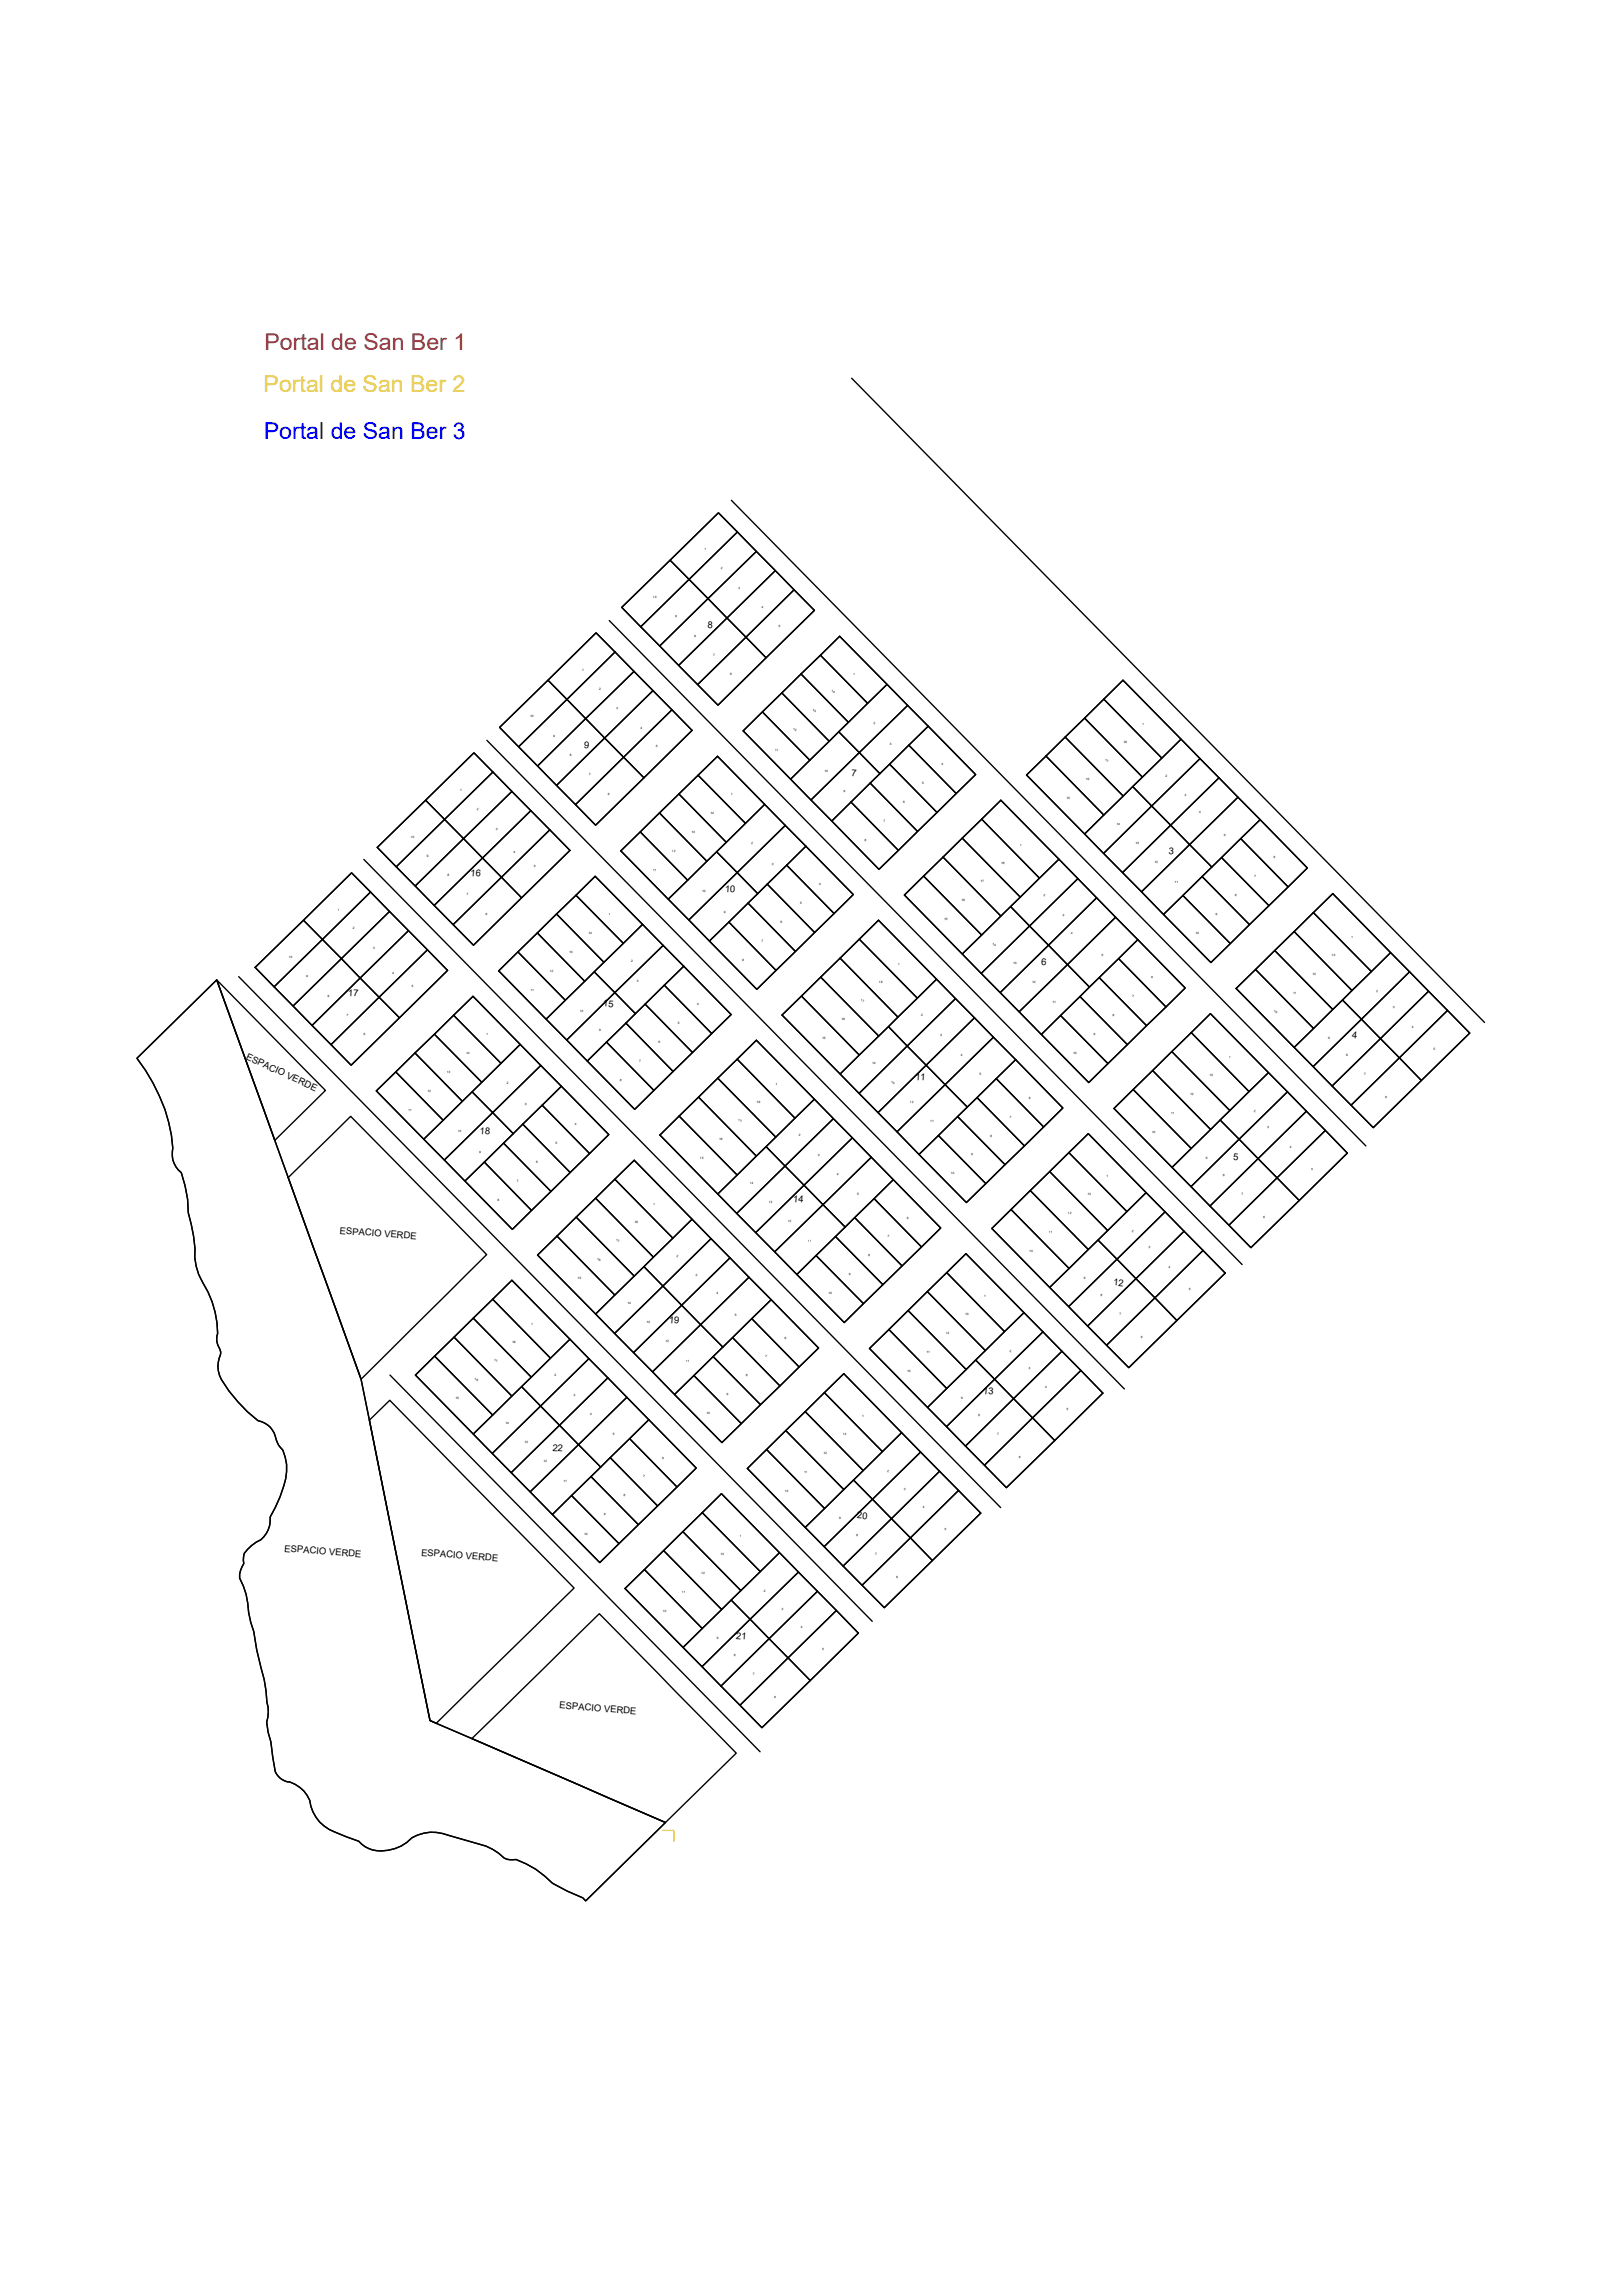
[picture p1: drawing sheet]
<svg xmlns="http://www.w3.org/2000/svg" width="297mm" height="420mm" viewBox="0 0 297 420" stroke-linecap="round" stroke-linejoin="round" font-family="sans-serif">
<defs><g id="words">
<text font-size="4.2" fill="#e52237" x="48.4" y="64.1">Portal de San Ber 1</text>
<text font-size="4.2" fill="#ffd100" x="48.3" y="71.8">Portal de San Ber 2</text>
<text font-size="4.2" fill="#00f" x="48.3" y="80.3">Portal de San Ber 3</text>
<g font-size="1.7">
<text x="129.5" y="114.9" transform="rotate(2 129.5 114.9)">8</text>
<text x="106.8" y="136.8" transform="rotate(5 106.8 136.8)">9</text>
<text x="155.8" y="142.1" transform="rotate(5 155.8 142.1)">7</text>
<text x="86.1" y="160.3" transform="rotate(5 86.1 160.3)">16</text>
<text x="213.9" y="156.3" transform="rotate(5 213.9 156.3)">3</text>
<text x="132.6" y="163.3" transform="rotate(4 132.6 163.3)">10</text>
<text x="190.5" y="176.6" transform="rotate(2 190.5 176.6)">6</text>
<text x="63.7" y="182.4" transform="rotate(4 63.7 182.4)">17</text>
<text x="110.3" y="184.2" transform="rotate(5 110.3 184.2)">15</text>
<text x="247.4" y="190.1" transform="rotate(5 247.4 190.1)">4</text>
<text x="44.9" y="193.9" transform="rotate(25 44.9 193.9)">ESPACIO VERDE</text>
<text x="167.5" y="197.6" transform="rotate(4 167.5 197.6)">11</text>
<text x="87.7" y="207.6" transform="rotate(4 87.7 207.6)">18</text>
<text x="225.7" y="212.5" transform="rotate(2 225.7 212.5)">5</text>
<text x="145.1" y="220" transform="rotate(5 145.1 220)">14</text>
<text x="62.1" y="225.8" transform="rotate(4 62.1 225.8)">ESPACIO VERDE</text>
<text x="203.7" y="235.3" transform="rotate(5 203.7 235.3)">12</text>
<text x="122.4" y="242.2" transform="rotate(5 122.4 242.2)">19</text>
<text x="179.9" y="255.1" transform="rotate(5 179.9 255.1)">13</text>
<text x="101.1" y="265.6" transform="rotate(4 101.1 265.6)">22</text>
<text x="156.8" y="277.9" transform="rotate(4 156.8 277.9)">20</text>
<text x="52" y="284" transform="rotate(4 52 284)">ESPACIO VERDE</text>
<text x="77.1" y="284.8" transform="rotate(4 77.1 284.8)">ESPACIO VERDE</text>
<text x="134.7" y="300" transform="rotate(5 134.7 300)">21</text>
<text x="102.4" y="312.7" transform="rotate(4 102.4 312.7)">ESPACIO VERDE</text>
</g>
<g font-size=".6">
<text x="128.9" y="100.8">1</text>
<text x="131.9" y="104.3" transform="rotate(8 131.9 104.3)">2</text>
<text x="135.1" y="107.8" transform="rotate(8 135.1 107.8)">3</text>
<text x="119.5" y="109.4" transform="rotate(4 119.5 109.4)">10</text>
<text x="123.6" y="113" transform="rotate(8 123.6 113)">9</text>
<text x="139.4" y="111.4" transform="rotate(7 139.4 111.4)">4</text>
<text x="127" y="116.5" transform="rotate(8 127 116.5)">8</text>
<text x="142.5" y="114.8" transform="rotate(7 142.5 114.8)">5</text>
<text x="106.6" y="122.8">1</text>
<text x="130.5" y="120">7</text>
<text x="133.6" y="123.5">6</text>
<text x="156.1" y="123.6" transform="rotate(8 156.1 123.6)">1</text>
<text x="97" y="131.2" transform="rotate(4 97 131.2)">10</text>
<text x="109.7" y="126.3">2</text>
<text x="112.8" y="129.7" transform="rotate(8 112.8 129.7)">3</text>
<text x="148.7" y="130.2" transform="rotate(4 148.7 130.2)">13</text>
<text x="152.2" y="126.8" transform="rotate(4 152.2 126.8)">14</text>
<text x="101.2" y="134.9" transform="rotate(7 101.2 134.9)">9</text>
<text x="117.2" y="133.4">4</text>
<text x="120.1" y="136.8" transform="rotate(7 120.1 136.8)">5</text>
<text x="141.8" y="137.4" transform="rotate(8 141.8 137.4)">11</text>
<text x="145.2" y="133.7" transform="rotate(4 145.2 133.7)">12</text>
<text x="159.9" y="132.6" transform="rotate(7 159.9 132.6)">2</text>
<text x="162.9" y="136.4">3</text>
<text x="205.6" y="136.1" transform="rotate(4 205.6 136.1)">18</text>
<text x="209" y="132.7" transform="rotate(8 209 132.7)">1</text>
<text x="104.3" y="138.5">8</text>
<text x="107.8" y="142" transform="rotate(8 107.8 142)">7</text>
<text x="150.9" y="141.3" transform="rotate(4 150.9 141.3)">10</text>
<text x="168.8" y="143.5">5</text>
<text x="172.3" y="140.1">4</text>
<text x="198.7" y="142.9" transform="rotate(4 198.7 142.9)">16</text>
<text x="202.3" y="139.4" transform="rotate(4 202.3 139.4)">17</text>
<text x="213.3" y="142.3">2</text>
<text x="84.2" y="144.7">1</text>
<text x="87.2" y="148.3" transform="rotate(8 87.2 148.3)">2</text>
<text x="111.2" y="145.5" transform="rotate(7 111.2 145.5)">6</text>
<text x="130" y="149" transform="rotate(4 130 149)">14</text>
<text x="133.7" y="145.5" transform="rotate(7 133.7 145.5)">1</text>
<text x="154.3" y="145.1" transform="rotate(7 154.3 145.1)">9</text>
<text x="165.3" y="147">6</text>
<text x="195.2" y="146.3" transform="rotate(4 195.2 146.3)">15</text>
<text x="216.8" y="145.8" transform="rotate(7 216.8 145.8)">3</text>
<text x="219.5" y="148.8">4</text>
<text x="75.2" y="153.4" transform="rotate(4 75.2 153.4)">10</text>
<text x="90.7" y="151.9" transform="rotate(8 90.7 151.9)">3</text>
<text x="123" y="155.9" transform="rotate(4 123 155.9)">12</text>
<text x="126.5" y="152.5" transform="rotate(4 126.5 152.5)">13</text>
<text x="137.5" y="154.6" transform="rotate(8 137.5 154.6)">2</text>
<text x="158.2" y="154" transform="rotate(8 158.2 154)">8</text>
<text x="161.7" y="150.5">7</text>
<text x="186.6" y="154.8" transform="rotate(8 186.6 154.8)">1</text>
<text x="204.3" y="150.9" transform="rotate(8 204.3 150.9)">14</text>
<text x="207.8" y="154.5" transform="rotate(4 207.8 154.5)">13</text>
<text x="224" y="153" transform="rotate(8 224 153)">5</text>
<text x="78.1" y="156.9">9</text>
<text x="81.9" y="160.4">8</text>
<text x="94" y="156.2">4</text>
<text x="97.7" y="158.8" transform="rotate(7 97.7 158.8)">5</text>
<text x="119.5" y="159.4" transform="rotate(8 119.5 159.4)">11</text>
<text x="141.3" y="158.4" transform="rotate(7 141.3 158.4)">3</text>
<text x="179.5" y="161.5" transform="rotate(4 179.5 161.5)">17</text>
<text x="183.2" y="158.2" transform="rotate(4 183.2 158.2)">18</text>
<text x="211.3" y="158" transform="rotate(4 211.3 158)">12</text>
<text x="215" y="161.7" transform="rotate(4 215 161.7)">11</text>
<text x="229.5" y="160.6" transform="rotate(8 229.5 160.6)">7</text>
<text x="233" y="157.1" transform="rotate(7 233 157.1)">6</text>
<text x="61.8" y="166.7">1</text>
<text x="85.4" y="163.9" transform="rotate(7 85.4 163.9)">7</text>
<text x="88.9" y="167.5" transform="rotate(8 88.9 167.5)">6</text>
<text x="111.4" y="167.5" transform="rotate(8 111.4 167.5)">1</text>
<text x="128.5" y="163.2" transform="rotate(4 128.5 163.2)">10</text>
<text x="132.5" y="167.1" transform="rotate(7 132.5 167.1)">9</text>
<text x="146.4" y="165.5">5</text>
<text x="149.9" y="162">4</text>
<text x="175.9" y="165" transform="rotate(4 175.9 165)">16</text>
<text x="191" y="164.1" transform="rotate(8 191 164.1)">2</text>
<text x="194.4" y="167.6" transform="rotate(8 194.4 167.6)">3</text>
<text x="222.5" y="167.5" transform="rotate(8 222.5 167.5)">9</text>
<text x="226" y="164.1" transform="rotate(7 226 164.1)">8</text>
<text x="64.6" y="170.2">2</text>
<text x="68.3" y="173.7">3</text>
<text x="107.7" y="171" transform="rotate(4 107.7 171)">14</text>
<text x="139.4" y="172.5">7</text>
<text x="142.9" y="169">6</text>
<text x="172.8" y="168.5" transform="rotate(4 172.8 168.5)">15</text>
<text x="181.7" y="173.1" transform="rotate(4 181.7 173.1)">14</text>
<text x="196" y="171" transform="rotate(7 196 171)">4</text>
<text x="218.8" y="171" transform="rotate(4 218.8 171)">10</text>
<text x="247.3" y="171.6" transform="rotate(7 247.3 171.6)">1</text>
<text x="52.8" y="175.3" transform="rotate(4 52.8 175.3)">10</text>
<text x="56" y="178.8" transform="rotate(7 56 178.8)">9</text>
<text x="71.8" y="178.4" transform="rotate(8 71.8 178.4)">4</text>
<text x="100.6" y="177.9" transform="rotate(4 100.6 177.9)">12</text>
<text x="104.1" y="174.4" transform="rotate(4 104.1 174.4)">13</text>
<text x="115.5" y="176.1">2</text>
<text x="116.5" y="179.8">3</text>
<text x="135.8" y="175.9" transform="rotate(7 135.8 175.9)">8</text>
<text x="160.9" y="180" transform="rotate(4 160.9 180)">18</text>
<text x="164.3" y="176.7" transform="rotate(8 164.3 176.7)">1</text>
<text x="185.4" y="176.4" transform="rotate(4 185.4 176.4)">13</text>
<text x="188.9" y="180" transform="rotate(4 188.9 180)">12</text>
<text x="201.6" y="174.9" transform="rotate(7 201.6 174.9)">5</text>
<text x="210.7" y="179.1" transform="rotate(8 210.7 179.1)">6</text>
<text x="240.2" y="178.4" transform="rotate(4 240.2 178.4)">12</text>
<text x="243.7" y="175" transform="rotate(4 243.7 175)">13</text>
<text x="59.9" y="182.4" transform="rotate(7 59.9 182.4)">8</text>
<text x="63.4" y="186" transform="rotate(7 63.4 186)">7</text>
<text x="75.3" y="180.7" transform="rotate(7 75.3 180.7)">5</text>
<text x="97.1" y="181.4" transform="rotate(8 97.1 181.4)">11</text>
<text x="106.1" y="185.2" transform="rotate(4 106.1 185.2)">10</text>
<text x="127.6" y="184">4</text>
<text x="157.5" y="183.3" transform="rotate(4 157.5 183.3)">17</text>
<text x="192.6" y="183.6" transform="rotate(4 192.6 183.6)">11</text>
<text x="207.2" y="182.6" transform="rotate(7 207.2 182.6)">7</text>
<text x="233.1" y="185.4" transform="rotate(8 233.1 185.4)">10</text>
<text x="236.6" y="181.9" transform="rotate(4 236.6 181.9)">11</text>
<text x="251.9" y="181.6" transform="rotate(8 251.9 181.6)">2</text>
<text x="254.9" y="184.6" transform="rotate(8 254.9 184.6)">3</text>
<text x="66.5" y="189.4" transform="rotate(7 66.5 189.4)">6</text>
<text x="89" y="189.5" transform="rotate(7 89 189.5)">1</text>
<text x="109.7" y="188.8">9</text>
<text x="120.5" y="191">6</text>
<text x="124" y="187.5">5</text>
<text x="150.5" y="190.3" transform="rotate(4 150.5 190.3)">15</text>
<text x="154" y="186.8" transform="rotate(4 154 186.8)">16</text>
<text x="168.6" y="186.1">2</text>
<text x="172" y="189.6" transform="rotate(7 172 189.6)">3</text>
<text x="200.1" y="189.5" transform="rotate(7 200.1 189.5)">9</text>
<text x="203.6" y="186" transform="rotate(8 203.6 186)">8</text>
<text x="243.1" y="190.1">9</text>
<text x="258.4" y="188.2">4</text>
<text x="81.8" y="196.4" transform="rotate(4 81.8 196.4)">13</text>
<text x="85.3" y="192.9" transform="rotate(4 85.3 192.9)">14</text>
<text x="113.5" y="197.9" transform="rotate(8 113.5 197.9)">8</text>
<text x="117" y="194.4">7</text>
<text x="159.6" y="194.8" transform="rotate(4 159.6 194.8)">14</text>
<text x="175.9" y="193.3">4</text>
<text x="179.2" y="196.8">5</text>
<text x="196.4" y="193" transform="rotate(4 196.4 193)">10</text>
<text x="221.4" y="196.9" transform="rotate(4 221.4 196.9)">13</text>
<text x="224.9" y="193.6" transform="rotate(8 224.9 193.6)">1</text>
<text x="246.4" y="193.4">8</text>
<text x="249.6" y="196.9">7</text>
<text x="262.3" y="192.2">5</text>
<text x="74.7" y="203.4" transform="rotate(8 74.7 203.4)">11</text>
<text x="78.2" y="199.9" transform="rotate(4 78.2 199.9)">12</text>
<text x="92.8" y="198.5">2</text>
<text x="96.1" y="202.3" transform="rotate(8 96.1 202.3)">3</text>
<text x="138.5" y="202" transform="rotate(4 138.5 202)">18</text>
<text x="141.9" y="198.7" transform="rotate(7 141.9 198.7)">1</text>
<text x="163.1" y="198.4" transform="rotate(4 163.1 198.4)">13</text>
<text x="166.5" y="201.9" transform="rotate(4 166.5 201.9)">12</text>
<text x="188.3" y="201.3" transform="rotate(7 188.3 201.3)">6</text>
<text x="214.3" y="203.9" transform="rotate(8 214.3 203.9)">11</text>
<text x="217.8" y="200.4" transform="rotate(4 217.8 200.4)">12</text>
<text x="229.5" y="203.5" transform="rotate(7 229.5 203.5)">2</text>
<text x="253.5" y="200.9" transform="rotate(8 253.5 200.9)">6</text>
<text x="83.8" y="207.2" transform="rotate(4 83.8 207.2)">10</text>
<text x="101.7" y="209.5">5</text>
<text x="105.2" y="206">4</text>
<text x="131.6" y="208.8" transform="rotate(4 131.6 208.8)">16</text>
<text x="135.1" y="205.3" transform="rotate(4 135.1 205.3)">17</text>
<text x="146.2" y="208.1">2</text>
<text x="170.3" y="205.4" transform="rotate(4 170.3 205.4)">11</text>
<text x="181.2" y="208.2" transform="rotate(7 181.2 208.2)">8</text>
<text x="184.8" y="204.7" transform="rotate(8 184.8 204.7)">7</text>
<text x="210.8" y="207.3" transform="rotate(8 210.8 207.3)">10</text>
<text x="231.9" y="206.5" transform="rotate(7 231.9 206.5)">3</text>
<text x="87.7" y="211" transform="rotate(7 87.7 211)">9</text>
<text x="98.1" y="212.9">6</text>
<text x="128.1" y="212.2" transform="rotate(4 128.1 212.2)">15</text>
<text x="149.7" y="211.6" transform="rotate(8 149.7 211.6)">3</text>
<text x="153.2" y="215.1" transform="rotate(8 153.2 215.1)">4</text>
<text x="174" y="215" transform="rotate(4 174 215)">10</text>
<text x="177.7" y="211.5" transform="rotate(8 177.7 211.5)">9</text>
<text x="202.5" y="215.5">1</text>
<text x="220.7" y="212.1">9</text>
<text x="223.8" y="215.3" transform="rotate(7 223.8 215.3)">8</text>
<text x="236.1" y="210.1">4</text>
<text x="239.9" y="214.2" transform="rotate(8 239.9 214.2)">5</text>
<text x="91.1" y="219.9">8</text>
<text x="94.6" y="216.4">7</text>
<text x="119.5" y="220.6" transform="rotate(8 119.5 220.6)">1</text>
<text x="137.2" y="216.7" transform="rotate(4 137.2 216.7)">14</text>
<text x="140.7" y="220.2" transform="rotate(4 140.7 220.2)">13</text>
<text x="156.9" y="218.8">5</text>
<text x="199" y="218.7" transform="rotate(4 199 218.7)">13</text>
<text x="227.2" y="218.8">7</text>
<text x="112.8" y="227.3" transform="rotate(4 112.8 227.3)">17</text>
<text x="116.1" y="223.9" transform="rotate(4 116.1 223.9)">18</text>
<text x="144.2" y="223.8" transform="rotate(4 144.2 223.8)">12</text>
<text x="147.9" y="227.4" transform="rotate(4 147.9 227.4)">11</text>
<text x="162.4" y="226.5" transform="rotate(7 162.4 226.5)">7</text>
<text x="165.9" y="223.1" transform="rotate(8 165.9 223.1)">6</text>
<text x="191.9" y="225.7" transform="rotate(4 191.9 225.7)">11</text>
<text x="195.5" y="222.2" transform="rotate(4 195.5 222.2)">12</text>
<text x="207.1" y="225.5" transform="rotate(8 207.1 225.5)">2</text>
<text x="231.2" y="222.9" transform="rotate(7 231.2 222.9)">6</text>
<text x="109.3" y="230.7" transform="rotate(4 109.3 230.7)">16</text>
<text x="123.8" y="230.2" transform="rotate(7 123.8 230.2)">2</text>
<text x="127.3" y="233.7" transform="rotate(7 127.3 233.7)">3</text>
<text x="155.4" y="233.5" transform="rotate(7 155.4 233.5)">9</text>
<text x="158.9" y="230" transform="rotate(8 158.9 230)">8</text>
<text x="188.4" y="229.1" transform="rotate(4 188.4 229.1)">10</text>
<text x="210.2" y="228.5" transform="rotate(7 210.2 228.5)">3</text>
<text x="213.9" y="232.1" transform="rotate(8 213.9 232.1)">4</text>
<text x="105.7" y="234.2" transform="rotate(4 105.7 234.2)">15</text>
<text x="114.9" y="238.7" transform="rotate(4 114.9 238.7)">14</text>
<text x="131.1" y="236.9">4</text>
<text x="151.6" y="236.9" transform="rotate(4 151.6 236.9)">10</text>
<text x="180.1" y="237.4">1</text>
<text x="198.3" y="234.1">9</text>
<text x="201.4" y="237.3" transform="rotate(7 201.4 237.3)">8</text>
<text x="217.6" y="236.2" transform="rotate(7 217.6 236.2)">5</text>
<text x="93.7" y="245.9" transform="rotate(4 93.7 245.9)">18</text>
<text x="97.2" y="242.6" transform="rotate(7 97.2 242.6)">1</text>
<text x="118.3" y="242.2" transform="rotate(4 118.3 242.2)">13</text>
<text x="121.8" y="245.7" transform="rotate(4 121.8 245.7)">12</text>
<text x="134.5" y="240.9">5</text>
<text x="143.6" y="245.1" transform="rotate(7 143.6 245.1)">6</text>
<text x="173.1" y="244.2" transform="rotate(4 173.1 244.2)">12</text>
<text x="176.6" y="240.7" transform="rotate(4 176.6 240.7)">13</text>
<text x="204.9" y="240.8">7</text>
<text x="208.8" y="244.9" transform="rotate(7 208.8 244.9)">6</text>
<text x="90.4" y="249.2" transform="rotate(4 90.4 249.2)">17</text>
<text x="101.5" y="252">2</text>
<text x="125.5" y="249.4" transform="rotate(4 125.5 249.4)">11</text>
<text x="136.5" y="252" transform="rotate(7 136.5 252)">8</text>
<text x="140" y="248.5" transform="rotate(8 140 248.5)">7</text>
<text x="166" y="251.1" transform="rotate(4 166 251.1)">10</text>
<text x="169.5" y="247.6" transform="rotate(4 169.5 247.6)">11</text>
<text x="184.7" y="247.5" transform="rotate(7 184.7 247.5)">2</text>
<text x="188.3" y="250.6" transform="rotate(8 188.3 250.6)">3</text>
<text x="83.4" y="256.2" transform="rotate(4 83.4 256.2)">15</text>
<text x="86.9" y="252.7" transform="rotate(4 86.9 252.7)">16</text>
<text x="104.9" y="255.5" transform="rotate(8 104.9 255.5)">3</text>
<text x="133" y="255.4" transform="rotate(7 133 255.4)">9</text>
<text x="175.9" y="256.1">9</text>
<text x="191.3" y="254.1">4</text>
<text x="92.5" y="260.6" transform="rotate(4 92.5 260.6)">14</text>
<text x="108" y="259">4</text>
<text x="112.1" y="262.7">5</text>
<text x="129.3" y="258.9" transform="rotate(4 129.3 258.9)">10</text>
<text x="154.3" y="262.7" transform="rotate(4 154.3 262.7)">13</text>
<text x="157.8" y="259.4">1</text>
<text x="179" y="259.2" transform="rotate(7 179 259.2)">8</text>
<text x="182.5" y="262.8">7</text>
<text x="195.2" y="258.1" transform="rotate(7 195.2 258.1)">5</text>
<text x="96" y="264.2" transform="rotate(4 96 264.2)">13</text>
<text x="99.4" y="267.7" transform="rotate(4 99.4 267.7)">12</text>
<text x="121.2" y="267" transform="rotate(8 121.2 267)">6</text>
<text x="147.2" y="269.6" transform="rotate(4 147.2 269.6)">11</text>
<text x="150.7" y="266.1" transform="rotate(4 150.7 266.1)">12</text>
<text x="162.4" y="269.4" transform="rotate(8 162.4 269.4)">2</text>
<text x="186.4" y="266.9" transform="rotate(8 186.4 266.9)">6</text>
<text x="103.1" y="271.3" transform="rotate(4 103.1 271.3)">11</text>
<text x="114.1" y="273.9" transform="rotate(7 114.1 273.9)">8</text>
<text x="117.7" y="270.5" transform="rotate(7 117.7 270.5)">7</text>
<text x="143.6" y="273.1" transform="rotate(4 143.6 273.1)">10</text>
<text x="165.4" y="272.8" transform="rotate(8 165.4 272.8)">3</text>
<text x="106.9" y="281" transform="rotate(4 106.9 281)">10</text>
<text x="110.5" y="277.4" transform="rotate(7 110.5 277.4)">9</text>
<text x="135.4" y="281.4">1</text>
<text x="153.6" y="278">9</text>
<text x="156.7" y="281.2" transform="rotate(8 156.7 281.2)">8</text>
<text x="168.9" y="276">4</text>
<text x="172.8" y="280.1" transform="rotate(8 172.8 280.1)">5</text>
<text x="131.9" y="284.6" transform="rotate(4 131.9 284.6)">13</text>
<text x="160.1" y="284.8">7</text>
<text x="124.8" y="291.6" transform="rotate(4 124.8 291.6)">11</text>
<text x="128.4" y="288.1" transform="rotate(4 128.4 288.1)">12</text>
<text x="139.8" y="291.4">2</text>
<text x="164" y="288.8" transform="rotate(7 164 288.8)">6</text>
<text x="121.3" y="295" transform="rotate(4 121.3 295)">10</text>
<text x="143" y="294.8" transform="rotate(7 143 294.8)">3</text>
<text x="146.6" y="298">4</text>
<text x="131.2" y="300">9</text>
<text x="134.3" y="303.2" transform="rotate(7 134.3 303.2)">8</text>
<text x="150.5" y="302.1" transform="rotate(7 150.5 302.1)">5</text>
<text x="137.8" y="306.7">7</text>
<text x="141.7" y="310.8" transform="rotate(8 141.7 310.8)">6</text>
</g>
</g></defs>
<!-- layer: XMUNI-MNZ-SNC -->
<path d="M136 133.8l17.7-17.3 24.9 25.3-17.7 17.4zM113.6 155.8l17.7-17.3 24.9 25.3-17.7 17.3zM91.3 177.7l17.6-17.3 24.9 25.3-17.6 17.4zM68.9 199.7l17.7-17.3 24.8 25.3-17.6 17.4z" fill="none" stroke="#000" stroke-width=".25"/>
<!-- layer: XMUNI-MNZ -->
<g fill="none" stroke="#000" stroke-width=".25">
<path d="M113.8 111.2l17.7-17.3 17.6 17.8-17.7 17.4zM91.4 133.2l17.7-17.3 17.6 17.8-17.7 17.4zM69 155.1l17.7-17.3 17.6 17.9-17.6 17.3zM187.9 141.9l17.6-17.4 33.8 34.4-17.7 17.3zM39.7 179.4l19.9 20.2-9.3 9.2zM46.7 177.1l17.6-17.3 17.6 17.9-17.6 17.3zM165.5 163.9l17.7-17.4 33.7 34.4-17.6 17.3zM25.1 193.7l14.6-14.3 26.4 73.1 12.6 62.5 43.1 18.7-14.6 14.3-.5-.5-2.9-1.3-2.7-1.4a17 17 0 0 0-6.7-4.4 3.2 3.2 0 0 1-3.1-1.1l-2.4-1.3-6.7-2a7.6 7.6 0 0 0-6.8 .5 7.6 7.6 0 0 1-7.9 1.9l-.7-.3-1.1-1a23.6 23.6 0 0 1-6.4-2.8 7.1 7.1 0 0 1-2.6-4.7 5.9 5.9 0 0 0-4.6-3.6 3.2 3.2 0 0 1-1.7-1.7l-.8-5.4-.5-1.8-.3-1.8a6.2 6.2 0 0 0 .1-3.7l-.6-4.1-1.3-5.4-.6-3.4-.5-1.7-.4-1.8a13.6 13.6 0 0 0-1.6-6.3 4.5 4.5 0 0 1 .7-2.7 2.96 2.96 0 0 1 1.5-3.3l.8-.6a4.5 4.5 0 0 0 2.5-4.6 18.1 18.1 0 0 0 3.1-9.6l-.7-2.6a5.9 5.9 0 0 1-1.6-3.2 4.1 4.1 0 0 0-3-2.2 26.2 26.2 0 0 1-7-8.3 5.9 5.9 0 0 1 .2-4v-.3a4.5 4.5 0 0 1-.6-3.4 17.8 17.8 0 0 0-2.7-9.3 10.2 10.2 0 0 1-1.4-6.2l-.3-2.3-.9-4.3-.2-2.5-.4-2.4-.7-2.4a4.4 4.4 0 0 1-1.6-4.5 29.9 29.9 0 0 0-6.5-16.5zM143.1 185.8l17.7-17.3 33.7 34.3-17.6 17.4zM226.2 181l17.7-17.4 25.1 25.5-17.7 17.3zM52.7 215.6l11.5-11.2 24.9 25.3-23 22.8zM120.8 207.8l17.6-17.4 33.8 34.4-17.7 17.3z"/>
<path d="M203.9 202.9l17.6-17.3 25.1 25.5-17.7 17.3zM98.4 229.8l17.7-17.4 33.7 34.4-17.7 17.3zM181.5 224.9l17.7-17.4 25 25.6-17.6 17.3zM67.6 260l3.7-3.6 33.8 34.3-25.3 24.8-1.1-.5zM76 251.7l17.7-17.3 33.7 34.4-17.6 17.3zM159.1 246.9l17.7-17.4 25 25.5-17.6 17.4zM136.8 268.8l17.6-17.3 25.1 25.5-17.7 17.3zM114.4 290.8l17.6-17.3 25.1 25.5-17.7 17.3zM86.4 318.3l23.3-22.9 25 25.6-12.9 12.7z"/>
</g>
<!-- layer: XSNC-EJE-CALLE -->
<path d="M155.9 69.2l115.8 118M133.9 91.6l116.1 118.2M111.5 113.6l115.8 117.9M89.1 135.5l116.7 118.8M66.6 157.3l116.5 118.7M43.7 178.8l115.9 118M71.4 251.7l67.7 69" fill="none" stroke="#000" stroke-width=".25"/>
<!-- layer: XMUNI-CC -->
<g fill="none" stroke="#000" stroke-width=".25">
<path d="M117.3 114.8l8.8-8.7 3.5 3.5-8.9 8.7zM120.7 118.3l8.9-8.7 3.5 3.5-8.9 8.7zM126.1 106.1l8.9-8.7 3.4 3.6-8.8 8.6zM129.6 109.6l8.8-8.6 3.5 3.5-8.8 8.6zM133.1 113.1l8.8-8.6 3.4 3.5-8.8 8.7zM150.2 120l3.5-3.5 8.6 8.8-3.5 3.5zM94.9 136.7l8.9-8.7 3.4 3.6-8.8 8.6zM103.8 128l8.8-8.6 3.4 3.5-8.8 8.7zM107.2 131.6l8.8-8.7 3.5 3.5-8.8 8.7zM110.7 135.1l8.8-8.7 3.5 3.5-8.9 8.7zM124.2 121.8l8.9-8.7 3.4 3.6-8.8 8.6zM136 133.8l3.5-3.5 8.7 8.9-3.5 3.4z"/>
<path d="M139.5 130.3l3.6-3.4 8.7 8.8-3.6 3.5zM143.1 126.9l3.5-3.5 8.7 8.8-3.5 3.5zM146.6 123.4l3.6-3.4 8.6 8.8-3.5 3.4zM153.5 134l8.8-8.7 3.8 3.8-8.8 8.7zM157.3 137.8l8.8-8.7 3.8 3.9-8.9 8.6zM162.8 139.9l3.5-3.5 8.7 8.9-3.5 3.4zM166.3 136.4l3.6-3.4 8.7 8.8-3.6 3.5zM72.5 158.7l8.9-8.7 3.4 3.5-8.8 8.7zM81.4 150l8.8-8.7 3.5 3.6-8.9 8.6zM84.8 153.5l8.9-8.6 3.5 3.5-8.9 8.7zM88.3 157.1l8.9-8.7 3.4 3.5-8.8 8.7zM98.4 140.2l8.8-8.6 3.5 3.5-8.8 8.7z"/>
<path d="M101.9 143.8l8.8-8.7 3.4 3.5-8.8 8.7zM113.6 155.8l3.6-3.5 8.7 8.8-3.6 3.5zM117.2 152.3l3.5-3.5 8.7 8.9-3.5 3.4zM120.7 148.8l3.5-3.4 8.7 8.8-3.5 3.5zM124.2 145.4l3.6-3.5 8.6 8.8-3.5 3.5zM127.8 141.9l3.5-3.4 8.7 8.8-3.6 3.4zM131.1 155.9l8.9-8.6 3.7 3.8-8.8 8.7zM134.9 159.8l8.8-8.7 3.8 3.8-8.8 8.7zM144 158.4l3.5-3.5 8.7 8.9-3.5 3.4zM144.7 142.6l8.8-8.6 3.8 3.8-8.9 8.7zM148.4 146.5l8.9-8.7 3.7 3.8-8.8 8.7zM152.2 150.3l3.5-3.5 8.7 8.9-3.5 3.5z"/>
<path d="M155.7 146.8l3.6-3.4 8.6 8.8-3.5 3.5zM159.3 143.4l3.5-3.5 8.7 8.8-3.6 3.5zM198.5 152.7l8.8-8.7 3.5 3.6-8.8 8.6zM202 156.2l8.8-8.6 3.4 3.5-8.8 8.7zM205.4 159.8l8.8-8.7 3.5 3.5-8.8 8.7zM207.3 144l8.9-8.7 3.4 3.6-8.8 8.7zM210.8 147.6l8.8-8.7 3.5 3.5-8.9 8.7zM214.2 151.1l8.9-8.7 3.5 3.6-8.9 8.6zM223.6 157l3.5-3.5 8.7 8.9-3.6 3.4zM227.1 153.5l3.5-3.4 8.7 8.8-3.5 3.5zM59 172l8.8-8.7 3.5 3.6-8.8 8.6zM62.5 175.5l8.8-8.6 3.5 3.5-8.9 8.7z"/>
<path d="M65.9 179.1l8.9-8.7 3.4 3.5-8.8 8.7zM76 162.2l8.8-8.7 3.5 3.6-8.8 8.7zM79.5 165.8l8.8-8.7 3.5 3.5-8.9 8.7zM91.3 177.7l3.5-3.4 8.7 8.8-3.6 3.5zM94.8 174.3l3.5-3.5 8.7 8.8-3.5 3.5zM98.3 170.8l3.6-3.5 8.6 8.9-3.5 3.4zM101.9 167.3l3.5-3.4 8.7 8.8-3.6 3.5zM105.4 163.9l3.5-3.5 8.7 8.8-3.5 3.5zM108.8 177.9l8.8-8.7 3.8 3.9-8.9 8.6zM122.3 164.6l8.8-8.7 3.8 3.9-8.8 8.6zM126.1 168.4l8.8-8.6 3.8 3.8-8.9 8.7zM129.8 172.3l3.6-3.5 8.6 8.9-3.5 3.4z"/>
<path d="M133.4 168.8l3.5-3.5 8.7 8.9-3.6 3.5zM136.9 165.3l3.5-3.4 8.7 8.8-3.5 3.5zM140.4 161.9l3.6-3.5 8.7 8.8-3.6 3.5zM176.1 174.7l8.9-8.7 3.4 3.5-8.8 8.7zM179.6 178.2l8.8-8.7 3.5 3.5-8.9 8.7zM185 166l8.8-8.7 3.5 3.6-8.9 8.6zM188.4 169.5l8.9-8.6 3.4 3.5-8.8 8.6zM191.9 173l8.8-8.6 3.5 3.5-8.8 8.7zM201.2 179l3.5-3.5 8.7 8.8-3.6 3.5zM204.7 175.5l3.5-3.5 8.7 8.9-3.5 3.4zM212.9 167.4l3.6-3.5 8.7 8.8-3.6 3.5zM216.5 163.9l3.5-3.4 8.7 8.8-3.5 3.4z"/>
<path d="M220 160.5l3.6-3.5 8.6 8.8-3.5 3.5zM50.2 180.7l8.8-8.7 3.5 3.5-8.9 8.7zM53.6 184.2l8.9-8.7 3.4 3.6-8.8 8.6zM57.1 187.7l8.8-8.6 3.5 3.5-8.8 8.6zM68.9 199.7l3.5-3.5 8.7 8.9-3.5 3.5zM72.4 196.2l3.5-3.4 8.7 8.8-3.5 3.5zM75.9 192.8l3.6-3.5 8.7 8.8-3.6 3.5zM79.5 189.3l3.5-3.4 8.7 8.8-3.5 3.4zM83 185.9l3.6-3.5 8.6 8.8-3.5 3.5zM86.4 199.9l8.8-8.7 3.8 3.9-8.8 8.6zM99.9 186.6l8.9-8.7 3.7 3.8-8.8 8.7zM103.7 190.4l8.8-8.7 3.8 3.9-8.8 8.7z"/>
<path d="M107.5 194.3l3.5-3.5 8.7 8.8-3.5 3.5zM111 190.8l3.6-3.5 8.6 8.9-3.5 3.4zM112.5 181.7l8.9-8.6 3.7 3.8-8.8 8.7zM114.6 187.3l3.5-3.5 8.6 8.9-3.5 3.5zM118.1 183.8l3.5-3.4 8.7 8.8-3.6 3.5zM121.6 180.4l3.5-3.5 8.7 8.8-3.5 3.5zM153.8 196.6l8.8-8.7 3.4 3.6-8.8 8.7zM162.6 187.9l8.8-8.6 3.5 3.5-8.9 8.7zM166 191.5l8.9-8.7 3.5 3.5-8.9 8.7zM169.5 195l8.9-8.7 3.4 3.6-8.8 8.7zM182.3 197.5l3.6-3.5 8.6 8.8-3.5 3.5zM183 181.7l8.9-8.7 3.5 3.6-8.9 8.6z"/>
<path d="M190.6 189.4l3.5-3.5 8.7 8.8-3.5 3.5zM194.1 185.9l3.6-3.5 8.6 8.8-3.5 3.5zM197.7 182.4l3.5-3.4 8.6 8.8-3.5 3.4zM236.9 191.8l8.8-8.7 3.5 3.5-8.9 8.7zM240.3 195.3l8.9-8.7 3.4 3.5-8.8 8.7zM243.8 198.8l8.8-8.7 3.5 3.6-8.8 8.6zM245.7 183.1l8.8-8.7 3.5 3.5-8.8 8.7zM249.2 186.6l8.8-8.7 3.5 3.6-8.9 8.6zM252.6 190.1l8.9-8.6 3.4 3.5-8.8 8.7zM77.6 208.6l8.8-8.7 3.8 3.8-8.9 8.7zM81.3 212.4l8.9-8.7 3.7 3.8-8.8 8.7zM85.1 216.2l3.5-3.4 8.7 8.8-3.5 3.5z"/>
<path d="M88.6 212.8l3.6-3.5 8.6 8.8-3.5 3.5zM90.2 203.7l8.8-8.6 3.7 3.8-8.8 8.6zM92.2 209.3l3.5-3.5 8.7 8.9-3.6 3.4zM95.7 205.8l3.5-3.5 8.7 8.9-3.5 3.5zM99.2 202.3l3.5-3.4 8.7 8.8-3.5 3.5zM131.4 218.6l8.8-8.7 3.5 3.6-8.9 8.7zM140.2 209.9l8.9-8.7 3.4 3.6-8.8 8.7zM143.7 213.5l8.8-8.7 3.5 3.5-8.8 8.7zM147.2 217l8.8-8.7 3.5 3.6-8.9 8.6zM157.2 200.2l8.8-8.7 3.5 3.5-8.8 8.7zM160 219.4l3.5-3.4 8.7 8.8-3.5 3.5zM160.7 203.7l8.8-8.7 3.5 3.6-8.8 8.6z"/>
<path d="M168.2 211.4l3.5-3.5 8.7 8.8-3.5 3.5zM171.7 207.9l3.6-3.5 8.6 8.8-3.5 3.5zM175.3 204.4l3.5-3.5 8.7 8.9-3.6 3.4zM178.8 200.9l3.5-3.4 8.7 8.8-3.5 3.5zM214.5 213.7l8.8-8.7 3.5 3.6-8.8 8.6zM218 217.2l8.8-8.6 3.5 3.5-8.9 8.7zM223.3 205l8.9-8.6 3.4 3.5-8.8 8.7zM226.8 208.6l8.8-8.7 3.5 3.5-8.8 8.7zM230.3 212.1l8.8-8.7 3.5 3.6-8.9 8.6zM117.9 231.9l8.8-8.7 3.4 3.6-8.8 8.6zM121.3 235.4l8.8-8.6 3.5 3.5-8.8 8.7zM124.8 239l8.8-8.7 3.5 3.5-8.9 8.7z"/>
<path d="M134.8 222.2l8.9-8.7 3.5 3.5-8.9 8.7zM138.3 225.7l8.9-8.7 3.4 3.5-8.8 8.7zM145.8 233.3l3.6-3.4 8.6 8.8-3.5 3.4zM149.4 229.9l3.5-3.5 8.7 8.8-3.6 3.5zM152.9 226.4l3.5-3.5 8.7 8.9-3.5 3.4zM156.4 222.9l3.6-3.5 8.7 8.9-3.6 3.5zM192.1 235.7l8.9-8.7 3.4 3.5-8.8 8.7zM195.6 239.2l8.8-8.7 3.5 3.6-8.8 8.7zM201 227l8.8-8.7 3.4 3.6-8.8 8.6zM204.4 230.5l8.8-8.6 3.5 3.5-8.8 8.7zM207.9 234.1l8.8-8.7 3.5 3.5-8.8 8.7zM221.4 220.8l8.9-8.7 3.4 3.5-8.8 8.7z"/>
<path d="M95.5 253.9l8.8-8.7 3.5 3.5-8.9 8.7zM98.9 257.4l8.9-8.7 3.5 3.6-8.9 8.6zM109 240.6l8.9-8.7 3.4 3.5-8.8 8.7zM112.5 244.1l8.8-8.7 3.5 3.6-8.8 8.6zM116 247.6l8.8-8.6 3.4 3.5-8.8 8.6zM123.4 255.3l3.6-3.5 8.7 8.8-3.6 3.5zM127 251.8l3.5-3.4 8.7 8.8-3.5 3.4zM130.5 248.4l3.6-3.5 8.6 8.8-3.5 3.5zM134.1 244.9l3.5-3.5 8.7 8.9-3.6 3.4zM137.6 241.4l3.5-3.5 8.7 8.9-3.5 3.5zM169.8 257.7l8.8-8.7 3.4 3.5-8.8 8.7zM178.6 249l8.8-8.7 3.5 3.5-8.9 8.7z"/>
<path d="M182 252.5l8.9-8.7 3.5 3.6-8.9 8.7zM185.5 256.1l8.9-8.7 3.4 3.5-8.8 8.7zM199.1 242.8l8.8-8.7 3.5 3.5-8.9 8.7zM86.6 262.5l8.9-8.6 3.4 3.5-8.8 8.7zM90.1 266.1l8.8-8.7 3.5 3.5-8.8 8.7zM93.6 269.6l8.8-8.7 3.5 3.6-8.9 8.6zM101.1 277.3l3.5-3.5 8.7 8.8-3.5 3.5zM102.4 260.9l8.9-8.6 3.4 3.5-8.8 8.7zM104.6 273.8l3.6-3.5 8.6 8.8-3.5 3.5zM108.2 270.3l3.5-3.4 8.7 8.8-3.6 3.4zM111.7 266.9l3.5-3.5 8.7 8.8-3.5 3.5zM115.2 263.4l3.5-3.5 8.7 8.9-3.5 3.4z"/>
<path d="M147.4 279.6l8.8-8.6 3.5 3.5-8.9 8.7zM156.2 271l8.8-8.7 3.5 3.5-8.8 8.7zM159.7 274.5l8.8-8.7 3.5 3.6-8.8 8.6zM163.2 278l8.8-8.6 3.4 3.5-8.8 8.6zM173.2 261.2l8.8-8.7 3.5 3.6-8.8 8.6zM176.7 264.7l8.8-8.6 3.5 3.5-8.8 8.7zM133.8 292.9l8.9-8.6 3.4 3.5-8.8 8.6zM137.3 296.4l8.8-8.6 3.5 3.5-8.8 8.7zM150.8 283.2l8.9-8.7 3.5 3.5-8.9 8.7zM154.3 286.7l8.9-8.7 3.4 3.5-8.8 8.7zM125 301.6l8.8-8.7 3.5 3.5-8.8 8.7zM128.5 305.1l8.8-8.7 3.5 3.6-8.8 8.7z"/>
<path d="M132 308.7l8.8-8.7 3.4 3.5-8.8 8.7zM140.8 300l8.8-8.7 3.5 3.5-8.9 8.7z"/>
</g>
<!-- layer: XMUNI-NCC -->
<g fill="none" stroke="#000" stroke-width=".25">
<path d="M113.8 111.2l8.8-8.6 3.5 3.5-8.8 8.7zM122.6 102.6l8.9-8.7 3.5 3.5-8.9 8.7zM136.5 116.7l8.8-8.7 3.8 3.7-8.9 8.7zM91.4 133.2l8.9-8.7 3.5 3.5-8.9 8.7zM100.3 124.5l8.8-8.6 3.5 3.5-8.8 8.6zM114.1 138.6l8.9-8.7 3.7 3.8-8.8 8.7zM127.7 125.3l8.8-8.6 3.7 3.7-8.8 8.7zM191.4 138.4l3.5-3.5 10.7 10.8-3.6 3.5zM194.9 134.9l3.6-3.4 10.6 10.8-3.5 3.4zM198.5 131.5l3.5-3.5 10.6 10.8-3.5 3.5zM202 128l3.5-3.5 10.7 10.8-3.6 3.5zM69 155.1l8.9-8.6 3.5 3.5-8.9 8.7z"/>
<path d="M77.9 146.5l8.8-8.7 3.5 3.5-8.8 8.7zM105.3 147.3l8.8-8.7 3.8 3.8-8.9 8.7zM172.6 156.9l3.5-3.5 10.6 10.8-3.5 3.5zM176.1 153.4l3.6-3.4 10.5 10.8-3.5 3.4zM179.7 150l3.5-3.5 10.6 10.8-3.6 3.5zM187.9 141.9l3.5-3.5 10.6 10.8-3.5 3.5zM217.7 154.6l8.9-8.6 4 4.1-8.8 8.6zM46.7 177.1l8.8-8.6 3.5 3.5-8.8 8.7zM55.5 168.5l8.8-8.7 3.5 3.5-8.8 8.7zM82.9 169.3l8.9-8.7 3.7 3.8-8.8 8.6zM91.8 160.6l8.8-8.7 3.7 3.8-8.8 8.7zM150.2 178.9l3.6-3.5 10.5 10.8-3.5 3.5z"/>
<path d="M153.8 175.4l3.5-3.5 10.6 10.8-3.6 3.5zM157.3 171.9l3.5-3.4 10.6 10.8-3.5 3.4zM165.5 163.9l3.5-3.5 10.7 10.8-3.6 3.5zM169 160.4l3.6-3.5 10.6 10.8-3.5 3.5zM195.4 176.6l8.8-8.7 4 4.1-8.8 8.7zM208.9 163.3l8.8-8.7 4.1 4.1-8.9 8.7zM229.8 177.5l3.5-3.5 10.6 10.8-3.5 3.5zM233.3 174l3.6-3.5 10.5 10.8-3.5 3.5zM236.9 170.5l3.5-3.4 10.6 10.8-3.6 3.4zM240.4 167.1l3.5-3.5 10.6 10.8-3.5 3.5zM25.1 193.7l14.6-14.3 26.4 73.1 12.6 62.5 43.1 18.7-14.6 14.3-.5-.5-2.9-1.3-2.7-1.4a17 17 0 0 0-6.7-4.4 3.2 3.2 0 0 1-3.1-1.1l-2.4-1.3-6.7-2a7.6 7.6 0 0 0-6.8 .5 7.6 7.6 0 0 1-7.9 1.9l-.7-.3-1.1-1a23.6 23.6 0 0 1-6.4-2.8 7.1 7.1 0 0 1-2.6-4.7 5.9 5.9 0 0 0-4.6-3.6 3.2 3.2 0 0 1-1.7-1.7l-.8-5.4-.5-1.8-.3-1.8a6.2 6.2 0 0 0 .1-3.7l-.6-4.1-1.3-5.4-.6-3.4-.5-1.7-.4-1.8a13.6 13.6 0 0 0-1.6-6.3 4.5 4.5 0 0 1 .7-2.7 2.96 2.96 0 0 1 1.5-3.3l.8-.6a4.5 4.5 0 0 0 2.5-4.6 18.1 18.1 0 0 0 3.1-9.6l-.7-2.6a5.9 5.9 0 0 1-1.6-3.2 4.1 4.1 0 0 0-3-2.2 26.2 26.2 0 0 1-7-8.3 5.9 5.9 0 0 1 .2-4v-.3a4.5 4.5 0 0 1-.6-3.4 17.8 17.8 0 0 0-2.7-9.3 10.2 10.2 0 0 1-1.4-6.2l-.3-2.3-.9-4.3-.2-2.5-.4-2.4-.7-2.4a4.4 4.4 0 0 1-1.6-4.5 29.9 29.9 0 0 0-6.5-16.5zM60.6 191.2l8.8-8.6 3.7 3.7-8.8 8.7z"/>
<path d="M69.4 182.6l8.8-8.7 3.7 3.8-8.8 8.6zM131.4 197.4l3.5-3.5 10.6 10.8-3.5 3.5zM134.9 193.9l3.5-3.5 10.7 10.8-3.6 3.5zM143.1 185.8l3.6-3.4 10.6 10.8-3.5 3.4zM146.7 182.4l3.5-3.5 10.6 10.8-3.5 3.5zM173 198.6l8.8-8.7 4.1 4.1-8.9 8.7zM186.5 185.2l8.9-8.6 4 4.1-8.8 8.7zM207.4 199.5l3.5-3.5 10.7 10.8-3.6 3.5zM210.9 196l3.6-3.5 10.6 10.8-3.5 3.5zM214.5 192.5l3.5-3.5 10.6 10.8-3.5 3.5zM218 189l3.5-3.4 10.7 10.8-3.6 3.4zM226.2 181l3.6-3.5 10.6 10.8-3.5 3.5z"/>
<path d="M256.1 193.7l8.8-8.7 4.1 4.1-8.9 8.7zM109 219.4l3.5-3.5 10.6 10.8-3.5 3.5zM112.5 215.9l3.6-3.5 10.6 10.8-3.6 3.5zM120.8 207.8l3.5-3.5 10.6 10.8-3.5 3.5zM124.3 204.3l3.5-3.4 10.6 10.8-3.5 3.4zM127.8 200.9l3.6-3.5 10.6 10.8-3.6 3.5zM164.2 207.2l8.8-8.6 4 4.1-8.8 8.7zM188.6 218l3.5-3.5 10.6 10.8-3.5 3.5zM192.1 214.5l3.5-3.5 10.6 10.8-3.5 3.5zM195.6 211l3.6-3.5 10.6 10.8-3.6 3.5zM203.9 202.9l3.5-3.4 10.6 10.8-3.5 3.4zM233.7 215.6l8.9-8.6 4 4.1-8.8 8.7z"/>
<path d="M247.3 202.3l8.8-8.6 4 4.1-8.8 8.6zM90.2 237.9l3.5-3.5 10.6 10.8-3.5 3.5zM98.4 229.8l3.5-3.5 10.6 10.8-3.5 3.5zM101.9 226.3l3.6-3.5 10.6 10.8-3.6 3.5zM105.5 222.8l3.5-3.4 10.6 10.8-3.5 3.4zM141.8 229.2l8.8-8.7 4.1 4.1-8.9 8.7zM150.6 220.5l8.9-8.6 4 4.1-8.8 8.6zM166.2 239.9l3.5-3.4 10.6 10.8-3.5 3.4zM169.7 236.5l3.6-3.5 10.6 10.8-3.6 3.5zM173.3 233l3.5-3.5 10.6 10.8-3.5 3.5zM181.5 224.9l3.5-3.5 10.7 10.8-3.6 3.5zM185 221.4l3.6-3.4 10.6 10.8-3.5 3.4z"/>
<path d="M211.4 237.6l8.8-8.7 4 4.2-8.8 8.7zM224.9 224.3l8.8-8.7 4.1 4.2-8.9 8.6zM76 251.7l3.5-3.4 10.7 10.8-3.6 3.4zM79.5 248.3l3.6-3.5 10.6 10.8-3.5 3.5zM83.1 244.8l3.5-3.5 10.6 10.8-3.5 3.5zM86.6 241.3l3.6-3.4 10.6 10.8-3.6 3.4zM119.4 251.1l8.8-8.6 4.1 4.1-8.9 8.7zM128.2 242.5l8.9-8.7 4 4.1-8.8 8.7zM147.4 258.4l3.5-3.4 10.6 10.8-3.5 3.4zM150.9 255l3.5-3.5 10.6 10.8-3.5 3.5zM159.1 246.9l3.6-3.5 10.6 10.8-3.5 3.5zM162.7 243.4l3.5-3.5 10.6 10.8-3.5 3.5z"/>
<path d="M189 259.6l8.8-8.7 4 4.1-8.8 8.7zM202.5 246.3l8.9-8.7 4 4.2-8.8 8.6zM97 273.1l8.9-8.6 4 4.1-8.8 8.7zM105.9 264.5l8.8-8.7 4 4.1-8.8 8.7zM128.5 276.9l3.5-3.4 10.7 10.8-3.6 3.4zM136.8 268.8l3.5-3.4 10.6 10.8-3.5 3.4zM140.3 265.4l3.5-3.5 10.6 10.8-3.5 3.5zM143.8 261.9l3.6-3.5 10.6 10.8-3.6 3.5zM180.2 268.3l8.8-8.7 4 4.1-8.8 8.7zM114.4 290.8l3.5-3.5 10.6 10.8-3.5 3.5zM117.9 287.3l3.6-3.4 10.6 10.8-3.6 3.4zM121.5 283.9l3.5-3.5 10.6 10.8-3.5 3.5z"/>
<path d="M125 280.4l3.5-3.5 10.6 10.8-3.5 3.5zM157.8 290.2l8.8-8.7 4 4.2-8.8 8.6zM166.6 281.5l8.8-8.6 4.1 4.1-8.9 8.7zM135.4 312.2l8.8-8.7 4.1 4.2-8.9 8.6zM144.2 303.5l8.9-8.7 4 4.2-8.8 8.7z"/>
</g>
<!-- layer: 0 -->
<path d="M121.2 335.1h2.1v2" fill="none" stroke="#f1eb1f" stroke-width=".25"/>
<use href="#words"/>
</svg>
